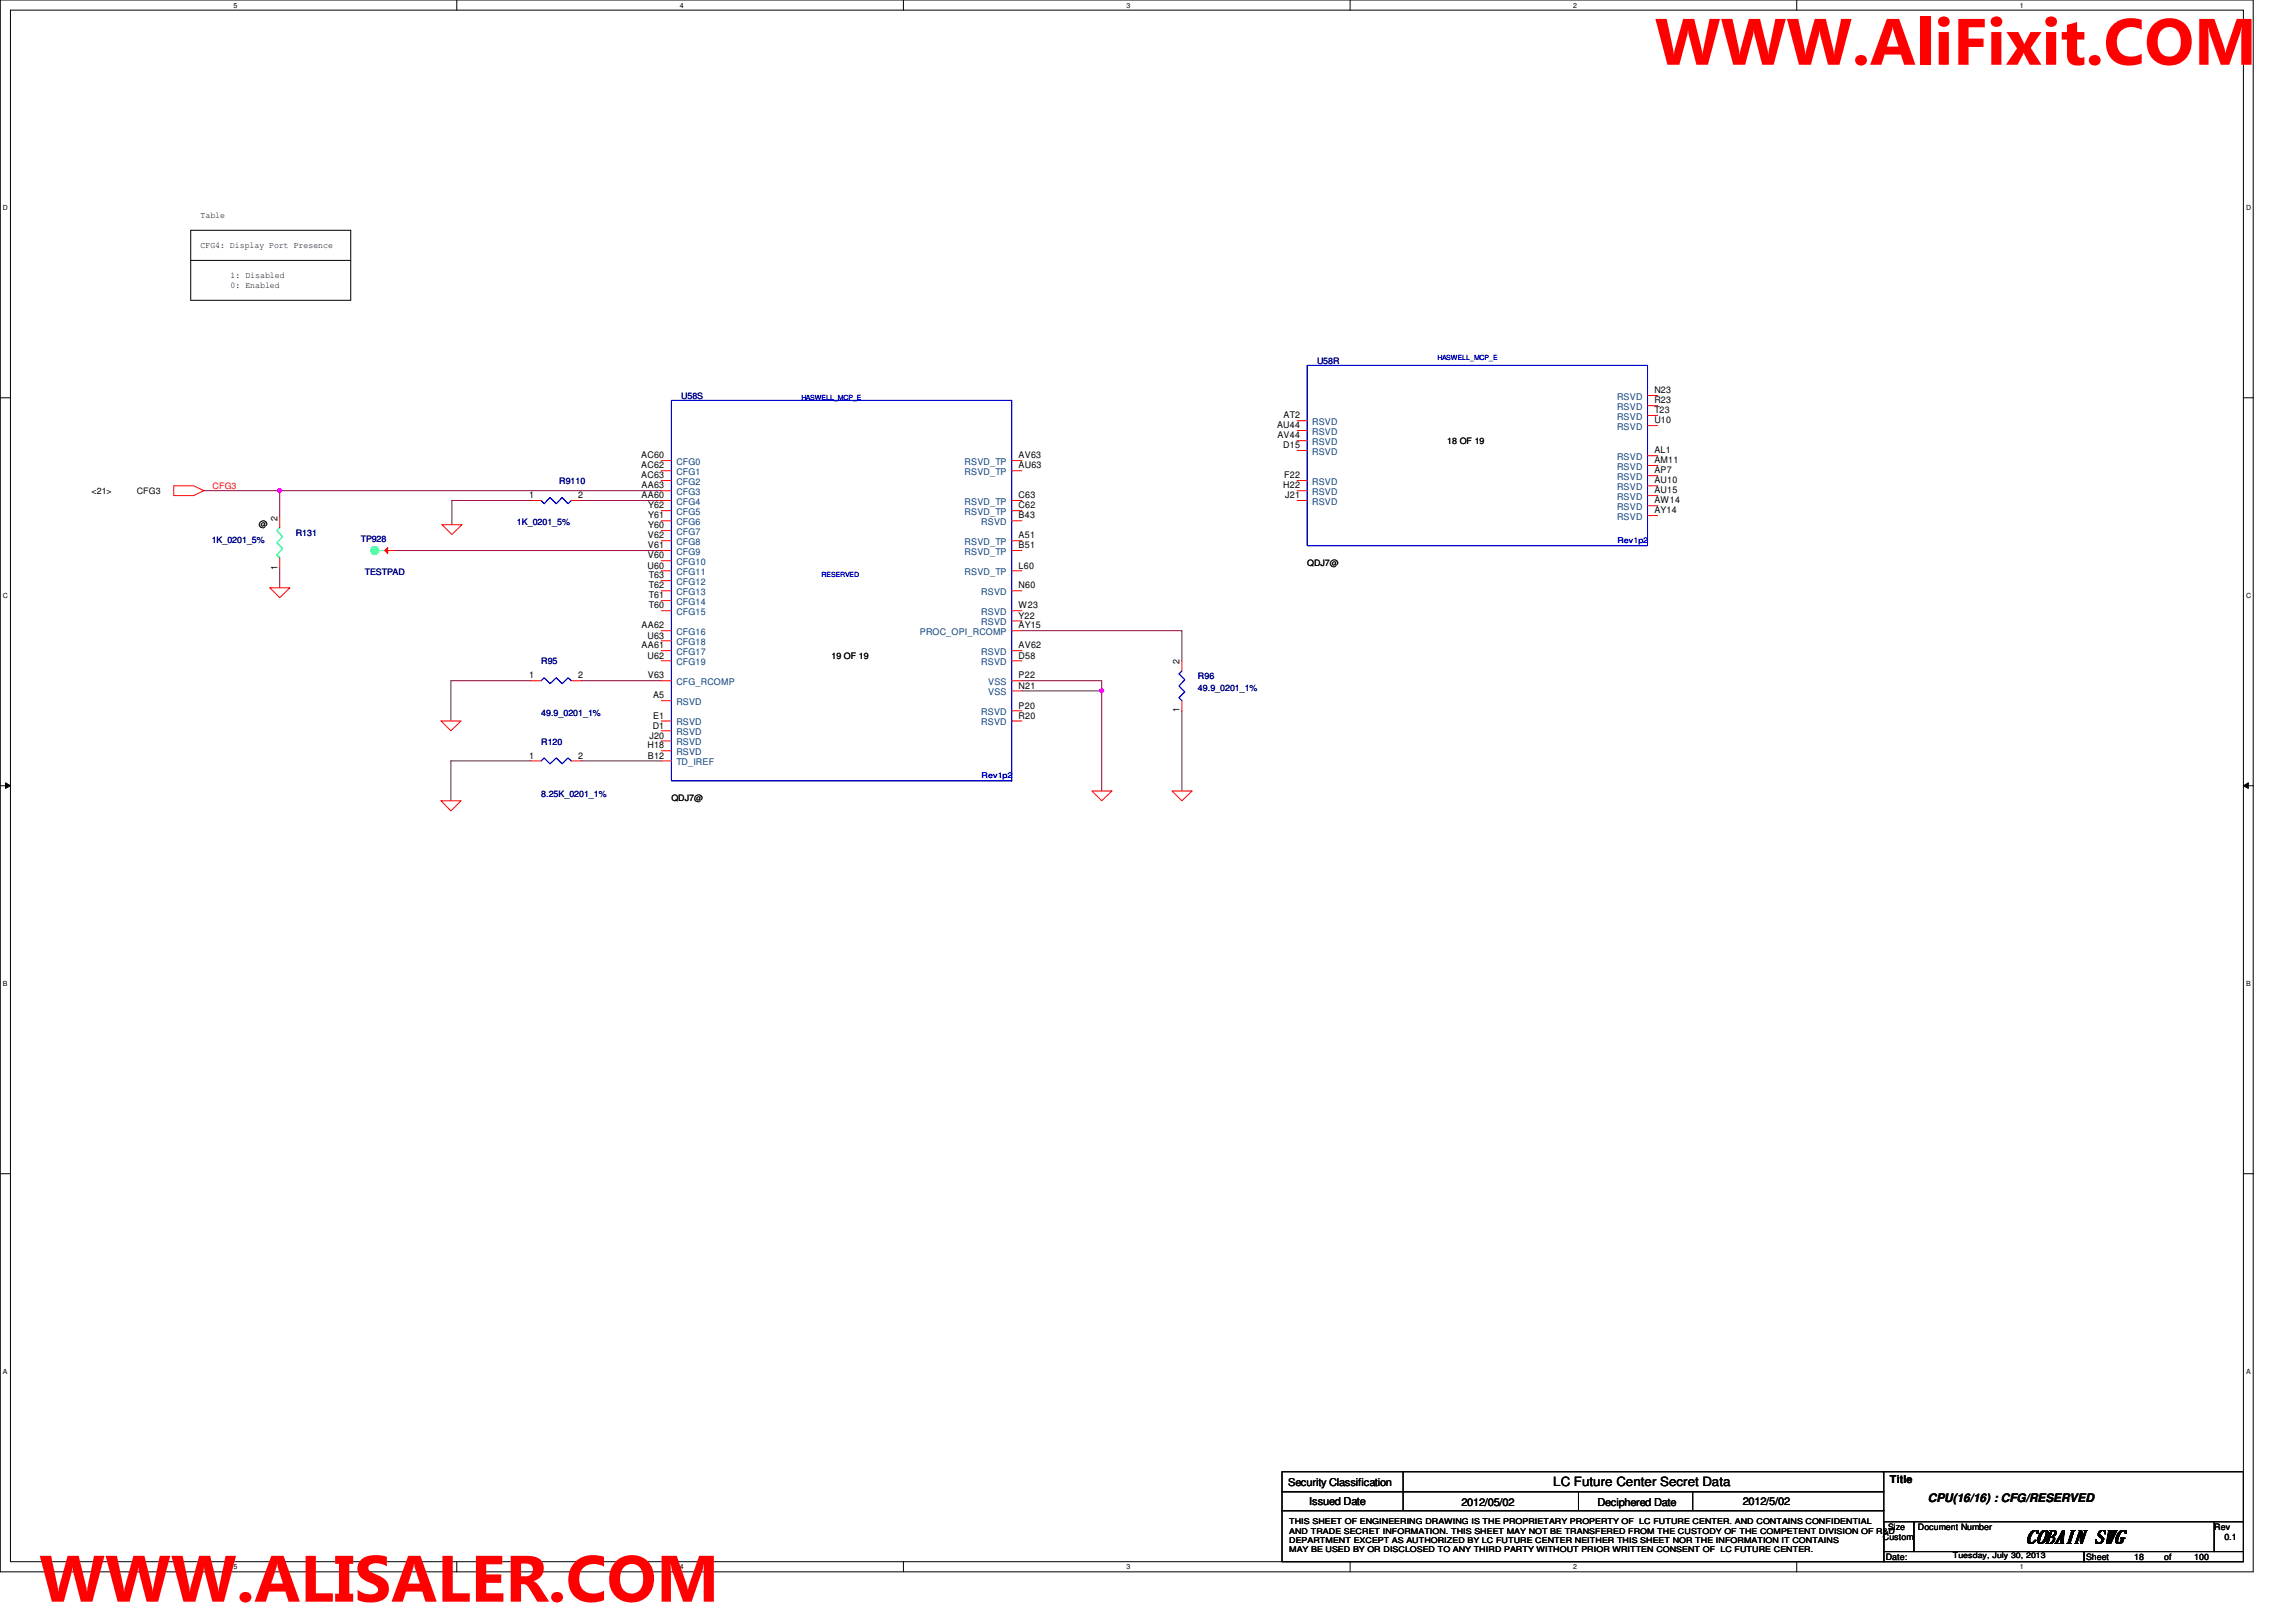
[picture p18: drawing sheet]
<svg xmlns="http://www.w3.org/2000/svg" width="297mm" height="210mm" viewBox="0 0 297 210" stroke-linecap="round" stroke-linejoin="round" font-family="sans-serif">
<defs><g id="words">
<g font-size="8.5" fill="#f00">
<text x="214.1" y="8.4">WWW.AliFixit.COM</text>
<text x="5.1" y="207.3">WWW.ALISALER.COM</text>
</g>
<text font-size="2.4" x="262.1" y="199.6">COBAIN SWG</text>
<text font-size="1.7" x="201" y="192.3">LC Future Center Secret Data</text>
<text font-size="1.5" x="249.4" y="194.4">CPU(16/16) : CFG/RESERVED</text>
<g font-size="1.4">
<text x="244.5" y="191.9">Title</text>
<text x="166.7" y="192.3">Security Classification</text>
<text x="169.4" y="194.7">Issued Date</text>
<text x="189.1" y="194.9">2012/05/02</text>
<text x="206.7" y="194.9">Deciphered Date</text>
<text x="225.5" y="194.7">2012/5/02</text>
</g>
<g font-size="1.2" fill="#004080">
<text x="209.2" y="53">RSVD</text>
<text x="209.2" y="51.7">RSVD</text>
<text x="169.8" y="58.8">RSVD</text>
<text x="169.8" y="57.6">RSVD</text>
<text x="169.8" y="56.3">RSVD</text>
<text x="169.8" y="55">RSVD</text>
<text x="209.2" y="55.6">RSVD</text>
<text x="209.2" y="59.5">RSVD</text>
<text x="209.2" y="54.3">RSVD</text>
<text x="87.5" y="65.3">CFG4</text>
<text x="87.5" y="64.1">CFG3</text>
<text x="87.5" y="62.7">CFG2</text>
<text x="87.5" y="61.5">CFG1</text>
<text x="87.5" y="60.2">CFG0</text>
<text x="124.8" y="61.5">RSVD_TP</text>
<text x="124.8" y="65.3">RSVD_TP</text>
<text x="124.8" y="60.2">RSVD_TP</text>
<text x="169.8" y="65.3">RSVD</text>
<text x="169.8" y="64.1">RSVD</text>
<text x="169.8" y="62.7">RSVD</text>
<text x="209.2" y="62.1">RSVD</text>
<text x="209.2" y="60.8">RSVD</text>
<text x="209.2" y="63.4">RSVD</text>
<text x="209.2" y="64.7">RSVD</text>
<text x="209.2" y="66">RSVD</text>
<text x="87.5" y="69.2">CFG7</text>
<text x="87.5" y="71.8">CFG9</text>
<text x="87.5" y="70.5">CFG8</text>
<text x="87.5" y="67.9">CFG6</text>
<text x="87.5" y="66.6">CFG5</text>
<text x="124.8" y="66.6">RSVD_TP</text>
<text x="124.8" y="71.8">RSVD_TP</text>
<text x="124.8" y="70.5">RSVD_TP</text>
<text x="127" y="67.9">RSVD</text>
<text x="209.2" y="67.3">RSVD</text>
<text x="87.5" y="74.4">CFG11</text>
<text x="87.5" y="75.7">CFG12</text>
<text x="87.5" y="73.1">CFG10</text>
<text x="87.5" y="77">CFG13</text>
<text x="124.8" y="74.4">RSVD_TP</text>
<text x="127" y="77">RSVD</text>
<text x="87.5" y="83.5">CFG18</text>
<text x="87.5" y="82.2">CFG16</text>
<text x="87.5" y="79.6">CFG15</text>
<text x="87.5" y="78.3">CFG14</text>
<text x="119" y="82.2">PROC_OPI_RCOMP</text>
<text x="127" y="80.9">RSVD</text>
<text x="127" y="79.6">RSVD</text>
<text x="87.5" y="84.8">CFG17</text>
<text x="87.5" y="88.6">CFG_RCOMP</text>
<text x="87.5" y="86.1">CFG19</text>
<text x="127" y="86.1">RSVD</text>
<text x="127" y="84.8">RSVD</text>
<text x="127.8" y="90">VSS</text>
<text x="127.8" y="88.6">VSS</text>
<text x="87.5" y="91.2">RSVD</text>
<text x="87.5" y="93.9">RSVD</text>
<text x="87.5" y="95.1">RSVD</text>
<text x="127" y="93.9">RSVD</text>
<text x="127" y="92.5">RSVD</text>
<text x="87.5" y="99">TD_IREF</text>
<text x="87.5" y="96.4">RSVD</text>
<text x="87.5" y="97.7">RSVD</text>
</g>
<g font-size="1.2">
<text x="214" y="52.2">R23</text>
<text x="214" y="50.9">N23</text>
<text x="214" y="53.5">T23</text>
<text x="83" y="59.3">AC60</text>
<text x="131.8" y="59.3">AV63</text>
<text x="165.2" y="55.4">AU44</text>
<text x="165.3" y="56.7">AV44</text>
<text x="166" y="58">D15</text>
<text x="166.1" y="54.1">AT2</text>
<text x="214" y="54.8">U10</text>
<text x="214" y="58.7">AL1</text>
<text x="214" y="59.9">AM11</text>
<text x="68.4" y="64.5">1</text>
<text x="74.8" y="64.5">2</text>
<text x="83" y="61.9">AC63</text>
<text x="83" y="60.6">AC62</text>
<text x="83" y="64.5">AA60</text>
<text x="83" y="63.2">AA63</text>
<text x="83.9" y="65.8">Y62</text>
<text x="131.8" y="60.6">AU63</text>
<text x="131.8" y="64.5">C63</text>
<text x="131.8" y="65.8">C62</text>
<text x="166" y="63.2">H22</text>
<text x="166.2" y="61.9">F22</text>
<text x="166.3" y="64.5">J21</text>
<text x="214" y="61.3">AP7</text>
<text x="214" y="62.6">AU10</text>
<text x="214" y="63.8">AU15</text>
<text x="214" y="65.2">AW14</text>
<text x="35.9" y="67.4" transform="rotate(-90 35.9 67.4)">2</text>
<text x="83.8" y="71">V61</text>
<text x="83.8" y="69.7">V62</text>
<text x="83.9" y="68.4">Y60</text>
<text x="83.9" y="67.1">Y61</text>
<text x="131.8" y="71">B51</text>
<text x="131.8" y="69.7">A51</text>
<text x="131.8" y="67.1">B43</text>
<text x="214" y="66.4">AY14</text>
<text x="35.9" y="73.7" transform="rotate(-90 35.9 73.7)">1</text>
<text x="83.8" y="73.6">U60</text>
<text x="83.8" y="72.3">V60</text>
<text x="83.9" y="74.8">T63</text>
<text x="83.9" y="76.2">T62</text>
<text x="83.9" y="77.4">T61</text>
<text x="131.8" y="73.6">L60</text>
<text x="131.8" y="76.2">N60</text>
<text x="83" y="83.9">AA61</text>
<text x="83" y="81.3">AA62</text>
<text x="83.8" y="82.6">U63</text>
<text x="83.9" y="78.7">T60</text>
<text x="131.8" y="80.1">Y22</text>
<text x="131.8" y="78.7">W23</text>
<text x="131.8" y="83.9">AV62</text>
<text x="131.8" y="81.3">AY15</text>
<text x="68.4" y="87.8">1</text>
<text x="74.8" y="87.8">2</text>
<text x="83.8" y="85.2">U62</text>
<text x="83.8" y="87.8">V63</text>
<text x="131.8" y="89.1">N21</text>
<text x="131.8" y="87.8">P22</text>
<text x="131.8" y="85.2">D58</text>
<text x="152.6" y="85.9" transform="rotate(-90 152.6 85.9)">2</text>
<text x="84" y="95.6">J20</text>
<text x="84.5" y="94.3">D1</text>
<text x="84.5" y="90.4">A5</text>
<text x="84.5" y="93">E1</text>
<text x="131.8" y="93">R20</text>
<text x="131.8" y="91.7">P20</text>
<text x="152.6" y="92.2" transform="rotate(-90 152.6 92.2)">1</text>
<text x="68.4" y="98.2">1</text>
<text x="74.8" y="98.2">2</text>
<text x="83.8" y="96.9">H18</text>
<text x="83.8" y="98.2">B12</text>
</g>
<g font-size="1.1">
<text x="25.9" y="28.2">Table</text>
<text x="25.9" y="32.1">CFG4: Display Port Presence</text>
<text x="29.8" y="36">1: Disabled</text>
<text x="29.8" y="37.3">0: Enabled</text>
<text x="187.2" y="57.5">18 OF 19</text>
<text x="11.8" y="64">&lt;21&gt;</text>
<text x="17.7" y="64">CFG3</text>
<text x="33.5" y="68.2">@</text>
<text x="169.1" y="73.3">QDJ7@</text>
<text x="107.6" y="85.3">19 OF 19</text>
<text x="86.9" y="103.7">QDJ7@</text>
<text x="243.6" y="199.3">Custom</text>
<text x="244" y="201.9">Date:</text>
<text x="244.3" y="198">Size</text>
<text x="248.1" y="198">Document Number</text>
<text x="269.9" y="201.9">Sheet</text>
<text x="276.1" y="201.9">18</text>
<text x="280" y="201.9">of</text>
<text x="283.9" y="201.9">100</text>
<text x="286.5" y="198">Rev</text>
<text x="287.8" y="199.3">0.1</text>
</g>
<g font-size="1.1" fill="#000080">
<text x="170.4" y="47.1">U58R</text>
<text x="88.1" y="51.6">U58S</text>
<text x="72.3" y="62.7">R9110</text>
<text x="27.4" y="70.3">1K_0201_5%</text>
<text x="38.3" y="69.4">R131</text>
<text x="46.7" y="70.1">TP928</text>
<text x="66.9" y="67.9">1K_0201_5%</text>
<text x="47.2" y="74.4">TESTPAD</text>
<text x="70" y="86">R95</text>
<text x="155" y="87.9">R96</text>
<text x="155" y="89.5">49.9_0201_1%</text>
<text x="70" y="92.7">49.9_0201_1%</text>
<text x="70" y="96.4">R120</text>
<text x="70" y="103.1">8.25K_0201_1%</text>
</g>
<text font-size="1.1" fill="#f00" x="27.5" y="63.2">CFG3</text>
<g font-size="1" fill="#00f">
<text x="209.3" y="70.2">Rev1p2</text>
<text x="127" y="100.7">Rev1p2</text>
</g>
<g font-size="1">
<text x="166.8" y="197.3">THIS SHEET OF ENGINEERING DRAWING IS THE PROPRIETARY PROPERTY OF LC FUTURE CENTER. AND CONTAINS CONFIDENTIAL</text>
<text x="166.8" y="198.5">AND TRADE SECRET INFORMATION. THIS SHEET MAY NOT BE TRANSFERED FROM THE CUSTODY OF THE COMPETENT DIVISION OF R&amp;D</text>
<text x="166.8" y="199.6">DEPARTMENT EXCEPT AS AUTHORIZED BY LC FUTURE CENTER NEITHER THIS SHEET NOR THE INFORMATION IT CONTAINS</text>
<text x="166.8" y="200.8">MAY BE USED BY OR DISCLOSED TO ANY THIRD PARTY WITHOUT PRIOR WRITTEN CONSENT OF LC FUTURE CENTER.</text>
<text x="252.6" y="201.7">Tuesday, July 30, 2013</text>
</g>
<g font-size=".9">
<text x="30.2" y="1">5</text>
<text x="88" y="1">4</text>
<text x="145.8" y="1">3</text>
<text x="203.5" y="1">2</text>
<text x="261.3" y="1">1</text>
<text x=".4" y="27.2">D</text>
<text x="290.6" y="27.2">D</text>
<text x=".4" y="77.3">C</text>
<text x="290.6" y="77.3">C</text>
<text x=".4" y="127.6">B</text>
<text x="290.6" y="127.6">B</text>
<text x=".4" y="177.8">A</text>
<text x="290.6" y="177.8">A</text>
<text x="30.2" y="203.1">5</text>
<text x="88" y="203.1">4</text>
<text x="145.8" y="203.1">3</text>
<text x="203.5" y="203.1">2</text>
<text x="261.3" y="203.1">1</text>
</g>
<g font-size=".9" fill="#00f">
<text x="186" y="46.6">HASWELL_MCP_E</text>
<text x="103.7" y="51.7">HASWELL_MCP_E</text>
<text x="106.3" y="74.7">RESERVED</text>
</g>
</g></defs>
<path d="M0 0h291.5v203.4h-291.5zM1.4 1.3h288.8v200.8h-288.8z" fill="none" stroke="#000" stroke-width=".13"/>
<g fill="#fff">
<path d="M30.2 .2h.5v1h-.5z"/>
<path d="M30.2 202.3h.5v1h-.5z"/>
</g>
<path d="M59.1 0v1.3M59.1 202.1v1.3" fill="none" stroke="#000" stroke-width=".13"/>
<g fill="#fff">
<path d="M88 .2h.5v1h-.5z"/>
<path d="M88 202.3h.5v1h-.5z"/>
</g>
<path d="M116.9 0v1.3M116.9 202.1v1.3" fill="none" stroke="#000" stroke-width=".13"/>
<g fill="#fff">
<path d="M145.7 .2h.6v1h-.6z"/>
<path d="M145.7 202.3h.6v1h-.6z"/>
</g>
<path d="M174.7 0v1.3M174.7 202.1v1.3" fill="none" stroke="#000" stroke-width=".13"/>
<g fill="#fff">
<path d="M203.5 .2h.5v1h-.5z"/>
<path d="M203.5 202.3h.5v1h-.5z"/>
</g>
<path d="M232.4 0v1.3M232.4 202.1v1.3" fill="none" stroke="#000" stroke-width=".13"/>
<g fill="#fff">
<path d="M261.3 .2h.5v1h-.5z"/>
<path d="M261.3 202.3h.5v1h-.5z"/>
<path d="M.4 26.4h.6v1h-.6z"/>
<path d="M290.6 26.4h.6v1h-.6z"/>
<path d="M.4 76.5h.6v1.1h-.6z"/>
<path d="M290.6 76.5h.6v1.1h-.6z"/>
</g>
<path d="M0 51.5h1.4M290.2 51.5h1.3" fill="none" stroke="#000" stroke-width=".13"/>
<g fill="#fff">
<path d="M.4 126.7h.6v1.1h-.6z"/>
<path d="M290.6 126.7h.6v1.1h-.6z"/>
</g>
<path d="M0 101.7h1.4M.7 101.3l.7 .4-.7 .3zM290.2 101.7h1.3M290.2 101.7l.7-.4v.7z" fill="none" stroke="#000" stroke-width=".13"/>
<path d="M.7 101.3l.7 .4-.7 .3zM290.2 101.7l.7-.4v.7z" fill="#000"/>
<g fill="#fff">
<path d="M.4 177h.5v1h-.5z"/>
<path d="M290.6 177h.5v1h-.5z"/>
</g>
<path d="M24.7 29.8h20.7v9.1h-20.7zM24.7 33.7h20.7M0 151.9h1.4M290.2 151.9h1.3" fill="none" stroke="#000" stroke-width=".13"/>
<path d="M68.7 64.8h-10.2v3.1M75.2 64.8h10.4M68.7 88.1h-10.4v5.2M75.2 88.1h10.4M132.2 88.1h10.3M132.2 81.6h20.7v3.9M142.5 89.4v13M152.9 92v10.4" fill="none" stroke="#800040" stroke-width=".13"/>
<circle cx="142.5" cy="89.4" r=".25" fill="#f0f"/>
<circle cx="142.5" cy="89.4" r=".25" fill="none" stroke="#f0f" stroke-width=".13"/>
<path d="M36.2 63.5h49.4M51.1 71.2h34.5M68.7 98.5h-10.4v5.1M75.2 98.5h10.4M142.5 88.1v1.3h-10.3" fill="none" stroke="#800040" stroke-width=".13"/>
<path d="M36 63.3h.3l.1 .2-.1 .1-.2 .1-.1-.1z" fill-rule="evenodd" fill="#f0f"/>
<path d="M36 63.3h.3l.1 .2-.1 .1-.2 .1-.1-.1z" fill="none" stroke="#f0f" stroke-width=".13"/>
<path d="M26.4 63.5h9.8v3.5M36.2 73.4v2.7" fill="none" stroke="#800040" stroke-width=".13"/>
<g fill="none" stroke="#f00" stroke-width=".13">
<path d="M167.8 58.3h1.3M167.8 57h1.3M167.8 55.7h1.3M167.8 54.4h1.3M213.1 55.1h1.4M213.1 59h1.4M213.1 52.5h1.4M213.1 51.2h1.4M213.1 53.8h1.4M22.5 62.9h2.6l1.3 .6-1.3 .6h-2.6zM34.9 76.1h2.6l-1.3 1.2zM36.2 72.2v1.2"/>
<path d="M36.2 67v1.3M57.2 67.9h2.6l-1.3 1.3zM68.7 64.8h1.3M73.9 64.8h1.3M167.8 64.8h1.3M167.8 63.5h1.3M167.8 62.2h1.3M213.1 61.6h1.4M213.1 60.2h1.4M213.1 62.9h1.4M213.1 64.1h1.4M213.1 65.4h1.4"/>
<path d="M213.1 66.7h1.4M57.1 93.3h2.5l-1.3 1.3zM68.7 88.1h1.3M73.9 88.1h1.3M152.9 90.7v1.3M152.9 85.5v1.3M57.1 103.6h2.5l-1.3 1.3zM141.3 102.4h2.5l-1.3 1.2zM151.6 102.4h2.6l-1.3 1.2z"/>
</g>
<path d="M165.9 190.5h77.8v2.5h-77.8zM165.9 193h77.8v2.5h-77.8zM165.9 195.5h77.8v6.6h-77.8zM181.5 190.5v5M204.2 193v2.5M219 193v2.5M243.6 190.5h46.6v6.4M243.7 196.9h3.9v3.9h-3.9zM247.6 196.9h38.9v3.9h-38.9zM286.5 196.9h3.7v3.9h-3.7zM243.7 200.8h25.9v1.3h-25.9zM269.6 200.8h20.6v1.3h-20.6z" fill="none" stroke="#000" stroke-width=".13"/>
<path d="M169.1 47.3h44v23.3h-44zM70 64.8l.4 .4 .8-.8 .8 .8 .7-.8 .8 .8 .4-.4M70 88.1l.4-.4 .8 .8 .8-.8 .7 .8 .8-.8 .4 .4M152.9 86.8l-.4 .4 .8 .8-.8 .8 .8 .7-.8 .8 .4 .4" fill="none" stroke="#00f" stroke-width=".13"/>
<path d="M36.2 68.3l-.4 .4 .8 .8-.8 .7 .8 .8-.8 .8 .4 .4" fill="none" stroke="#00ff80" stroke-width=".13"/>
<circle cx="48.5" cy="71.2" r=".5" fill="#00ff80"/>
<g fill="none" stroke="#00ff80" stroke-width=".13">
<path d="M49 71.2h.8"/>
<circle cx="48.5" cy="71.2" r=".5"/>
</g>
<circle cx="48.5" cy="71.2" r=".5" fill="#00ff80"/>
<g fill="none" stroke="#00ff80" stroke-width=".13">
<path d="M49 71.2h.8"/>
<circle cx="48.5" cy="71.2" r=".5"/>
</g>
<path d="M49.8 71.2l.4-.3v.7z" fill="#f00"/>
<g fill="none" stroke="#f00" stroke-width=".13">
<path d="M85.6 59.6h1.3M130.9 59.6h1.3M49.8 71.2l.4-.3v.7zM49.8 71.2h1.3M85.6 68.7h1.3M85.6 73.9h1.3M85.6 75.1h1.3M85.6 72.6h1.3M85.6 71.2h1.3M85.6 70h1.3M85.6 67.4h1.3M85.6 76.5h1.3"/>
<path d="M85.6 66.1h1.3M85.6 64.8h1.3M85.6 63.5h1.3M85.6 62.2h1.3M85.6 60.9h1.3M85.6 79h1.3M85.6 77.7h1.3M130.9 60.9h1.3M130.9 64.8h1.3M130.9 66.1h1.3M130.9 73.9h1.3M130.9 71.2h1.3"/>
<path d="M130.9 70h1.3M130.9 67.4h1.3M130.9 76.5h1.3M130.9 79h1.3M68.7 98.5h1.3M73.9 98.5h1.3M85.6 84.2h1.3M85.6 82.9h1.3M85.6 90.7h1.3M85.6 88.1h1.3M85.6 85.5h1.3M85.6 98.5h1.3"/>
<path d="M85.6 93.3h1.3M85.6 94.6h1.3M85.6 95.9h1.3M85.6 97.2h1.3M85.6 81.6h1.3M130.9 80.3h1.3M130.9 85.5h1.3M130.9 84.2h1.3M130.9 89.4h1.3M130.9 88.1h1.3M130.9 93.3h1.3M130.9 92h1.3"/>
<path d="M130.9 81.6h1.3"/>
</g>
<path d="M86.9 51.8h44v49.2h-44zM70 98.5l.4-.4 .8 .7 .8-.7 .7 .7 .8-.7 .4 .4" fill="none" stroke="#00f" stroke-width=".13"/>
<circle cx="142.5" cy="89.4" r=".25" fill="#f0f"/>
<circle cx="142.5" cy="89.4" r=".25" fill="none" stroke="#f0f" stroke-width=".13"/>
<path d="M36 63.3h.3l.1 .2-.1 .1-.2 .1-.1-.1z" fill-rule="evenodd" fill="#f0f"/>
<path d="M36 63.3h.3l.1 .2-.1 .1-.2 .1-.1-.1z" fill="none" stroke="#f0f" stroke-width=".13"/>
<use href="#words"/>
</svg>
